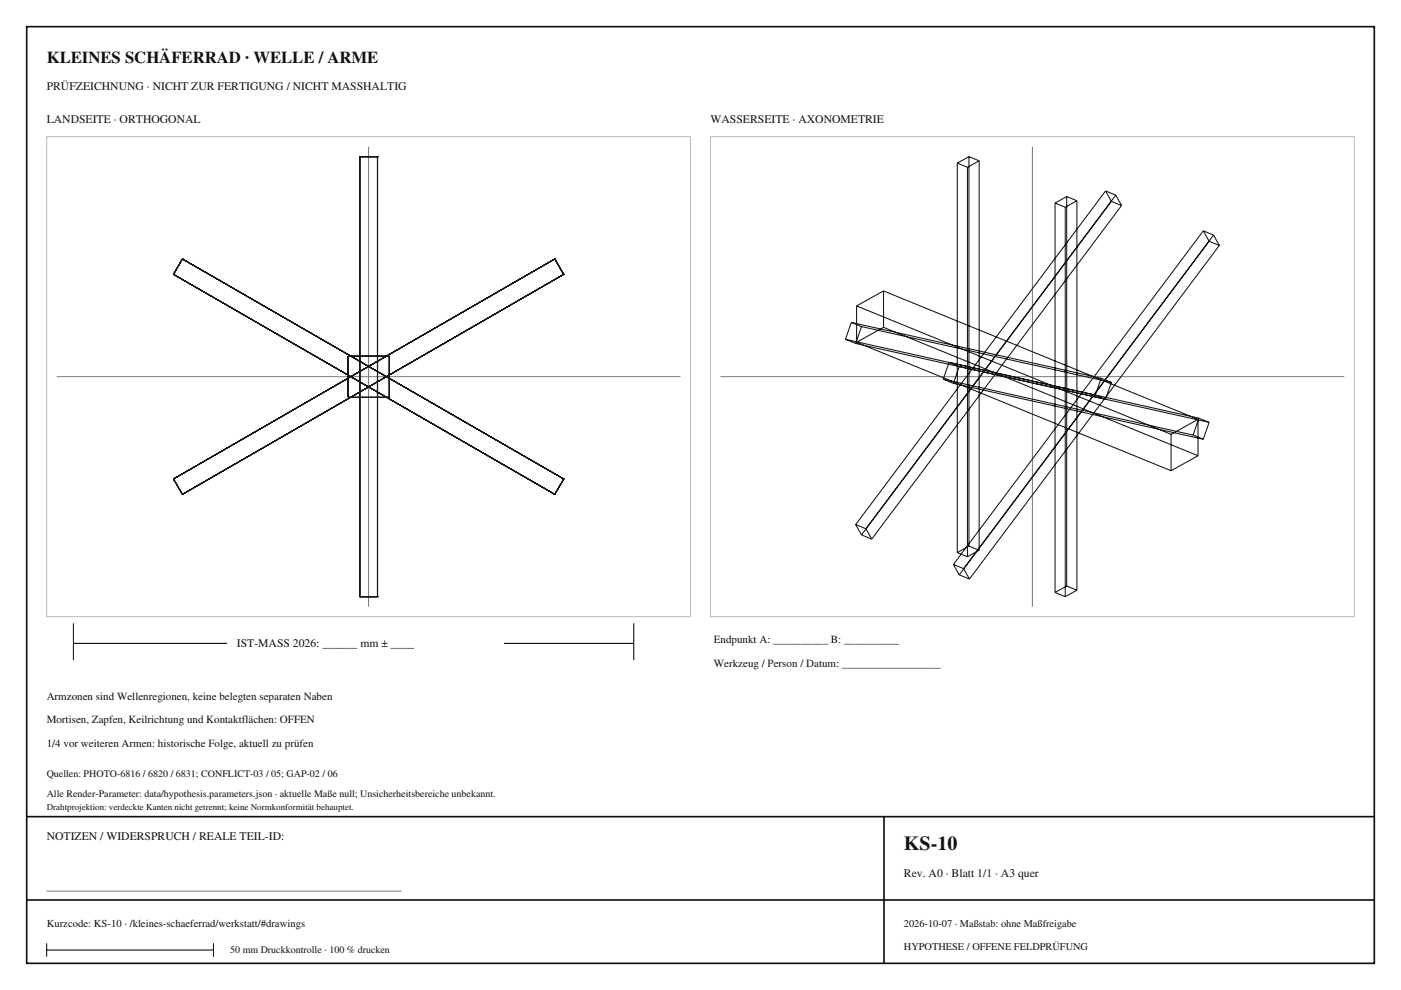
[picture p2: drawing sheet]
<svg xmlns="http://www.w3.org/2000/svg" width="420mm" height="297mm" viewBox="0 0 420 297" stroke-linecap="round" stroke-linejoin="round" font-family="sans-serif">
<defs><g id="words">
<text font-size="6" fill="#111" x="271" y="255">KS-10</text>
<text font-size="5" fill="#111" x="14" y="19">KLEINES SCHÄFERRAD · WELLE / ARME</text>
<g font-size="3.5" fill="#111">
<text x="14" y="27">PRÜFZEICHNUNG · NICHT ZUR FERTIGUNG / NICHT MASSHALTIG</text>
<text x="14" y="37">LANDSEITE · ORTHOGONAL</text>
<text x="213" y="37">WASSERSEITE · AXONOMETRIE</text>
<text x="71" y="194">IST-MASS 2026: ______ mm ± ____</text>
<text x="14" y="252">NOTIZEN / WIDERSPRUCH / REALE TEIL-ID:</text>
<text x="271" y="263">Rev. A0 · Blatt 1/1 · A3 quer</text>
</g>
<g font-size="3.3" fill="#111">
<text x="214" y="193">Endpunkt A: __________ B: __________</text>
<text x="214" y="200">Werkzeug / Person / Datum: __________________</text>
<text x="14" y="210">Armzonen sind Wellenregionen, keine belegten separaten Naben</text>
<text x="14" y="217">Mortisen, Zapfen, Keilrichtung und Kontaktflächen: OFFEN</text>
<text x="14" y="224">1/4 vor weiteren Armen: historische Folge, aktuell zu prüfen</text>
</g>
<text font-size="3.2" fill="#111" x="14" y="278">Kurzcode: KS-10 · /kleines-schaeferrad/werkstatt/#drawings</text>
<g font-size="3.1" fill="#111">
<text x="271" y="278">2026-10-07 · Maßstab: ohne Maßfreigabe</text>
<text x="271" y="285">HYPOTHESE / OFFENE FELDPRÜFUNG</text>
</g>
<g font-size="3" fill="#111">
<text x="14" y="233">Quellen: PHOTO-6816 / 6820 / 6831; CONFLICT-03 / 05; GAP-02 / 06</text>
<text x="14" y="239">Alle Render-Parameter: data/hypothesis.parameters.json · aktuelle Maße null; Unsicherheitsbereiche unbekannt.</text>
<text x="14" y="267">_______________________________________________________________________</text>
<text x="69" y="286">50 mm Druckkontrolle · 100 % drucken</text>
</g>
<text font-size="2.7" fill="#111" x="14" y="243">Drahtprojektion: verdeckte Kanten nicht getrennt; keine Normkonformität behauptet.</text>
</g></defs>
<path d="M8 8h404v281h-404z" fill="none" stroke="#111" stroke-width=".5"/>
<path d="M14 41h193v144h-193zM213 41h193v144h-193z" fill="none" stroke="#bbb" stroke-width=".3"/>
<path d="M110.5 44v138M309.5 44v138M17 113h187M216 113h187" fill="none" stroke="#777" stroke-width=".3"/>
<g fill="none" stroke="#171717" stroke-width=".32">
<path d="M107.8 47h.1M107.8 47v132M107.8 47h5.4M113.2 47h.1M113.2 47v132M287 48.9v116.9M287 48.9l3 1.3M290 50.2v116.8M290.5 47v116.8M290.5 47l-3.5 1.9M290.5 47l3 1.3M293.5 48.3v116.8"/>
<path d="M293.5 48.3l-3.5 1.9M319.8 59l3 1.2M319.8 59v116.8M319.8 59l-3.5 1.9M331.4 57.3l-74.9 100.1M331.4 57.3l3.1 1.2M331.4 57.3l1.8 3.1M334.5 58.5l-74.9 100.1M334.5 58.5l1.7 3.2M54.7 77.7h.1M54.7 77.7l114.3 66M54.7 77.7l-2.7 4.6"/>
<path d="M166.3 77.7h.1M166.3 77.7l-114.3 66M166.3 77.7l2.7 4.6M316.3 60.9l3.1 1.3M316.3 60.9v116.9M319.4 62.2v116.8M322.8 60.2v116.9M322.8 60.2l-3.4 2M333.2 60.4l-74.9 100.1M333.2 60.4l3 1.3M336.2 61.7l-74.9 100M360.7 69.3l3.1 1.2"/>
<path d="M360.7 69.3l1.8 3.1 3 1.2M360.7 69.3l-74.9 100M363.8 70.5l-76.2 102M363.8 70.5l1.7 3.1M365.5 73.6l-74.9 100.1M52 82.3h.1M52 82.3l114.3 66M169 82.3h.1M169 82.3l-114.3 66M255.2 96.7l74.9 16.8M255.2 96.7l-1.7 5.1M255.2 96.7l3.1 1.3"/>
<path d="M256.8 91.8v10.9M256.8 91.8l94.3 38.5M258.3 98l74.9 16.7M258.3 98l-1.8 5M264.9 87.3v10.9M264.9 87.3l-8.1 4.5M264.9 87.3l94.3 38.5M264.9 98.2l94.3 38.5M264.9 98.2l-8.1 4.5M104.3 106.8h.1M104.3 119.2h.1M104.3 106.8v12.4"/>
<path d="M104.3 106.8h12.4M104.3 119.2h12.4M116.7 106.8h.1M116.7 119.2h.1M116.7 106.8v12.4M253.5 101.8l105.9 23.7M253.5 101.8l3 1.2M256.5 103l74.9 16.8M256.8 102.7l94.3 38.5M282.8 113.8l74.9 16.7M282.8 113.8l3 1.2M285.8 115l74.9 16.8"/>
<path d="M287.6 110l74.9 16.7M287.6 110l-3.1-1.3-1.7 5.1M287.6 110l-1.8 5M330.1 113.5l3.1 1.2M330.1 113.5l-1.7 5 3 1.3M333.2 114.7l-1.8 5.1M351.1 130.3v10.9M357.7 130.5l3 1.3M359.2 125.8v10.9M359.2 125.8l-8.1 4.5M359.2 136.7l-8.1 4.5M359.4 125.5l3.1 1.2"/>
<path d="M359.4 125.5l-1.7 5M362.5 126.7l-1.8 5.1M52 143.7h.1M52 143.7l2.7 4.6M54.7 148.3h.1M166.3 148.3h.1M169 143.7h.1M169 143.7l-2.7 4.6M256.5 157.4l1.8 3.1M256.5 157.4l3.1 1.2M259.6 158.6l1.7 3.1M107.8 179h.1"/>
<path d="M107.8 179h5.4M113.2 179h.1M258.3 160.5l3 1.2M285.8 169.3l3.1 1.3 1.7 3.1M285.8 169.3l1.8 3.2M287 165.8l3 1.2M287.6 172.5l3 1.2M290.5 163.8l3 1.3M290.5 163.8l-3.5 2M293.5 165.1l-3.5 1.9M316.3 177.8l3.1 1.2M319.8 175.8l3 1.3"/>
<path d="M319.8 175.8l-3.5 2M322.8 177.1l-3.4 1.9"/>
</g>
<path d="M22 193h168zM22 193h168" fill="none" stroke="#111" stroke-width=".3"/>
<path d="M22 187v11zM190 187v11z" fill="#111"/>
<path d="M22 187v11M190 187v11" fill="none" stroke="#111" stroke-width=".3"/>
<path d="M68 188h83v9h-83z" fill="#fff"/>
<path d="M8 245h404M265 245v44M8 270h404" fill="none" stroke="#111" stroke-width=".5"/>
<path d="M14 285h50zM14 283v4zM64 283v4z" fill="#111"/>
<path d="M14 285h50M14 283v4M64 283v4" fill="none" stroke="#111" stroke-width=".3"/>
<use href="#words"/>
</svg>
